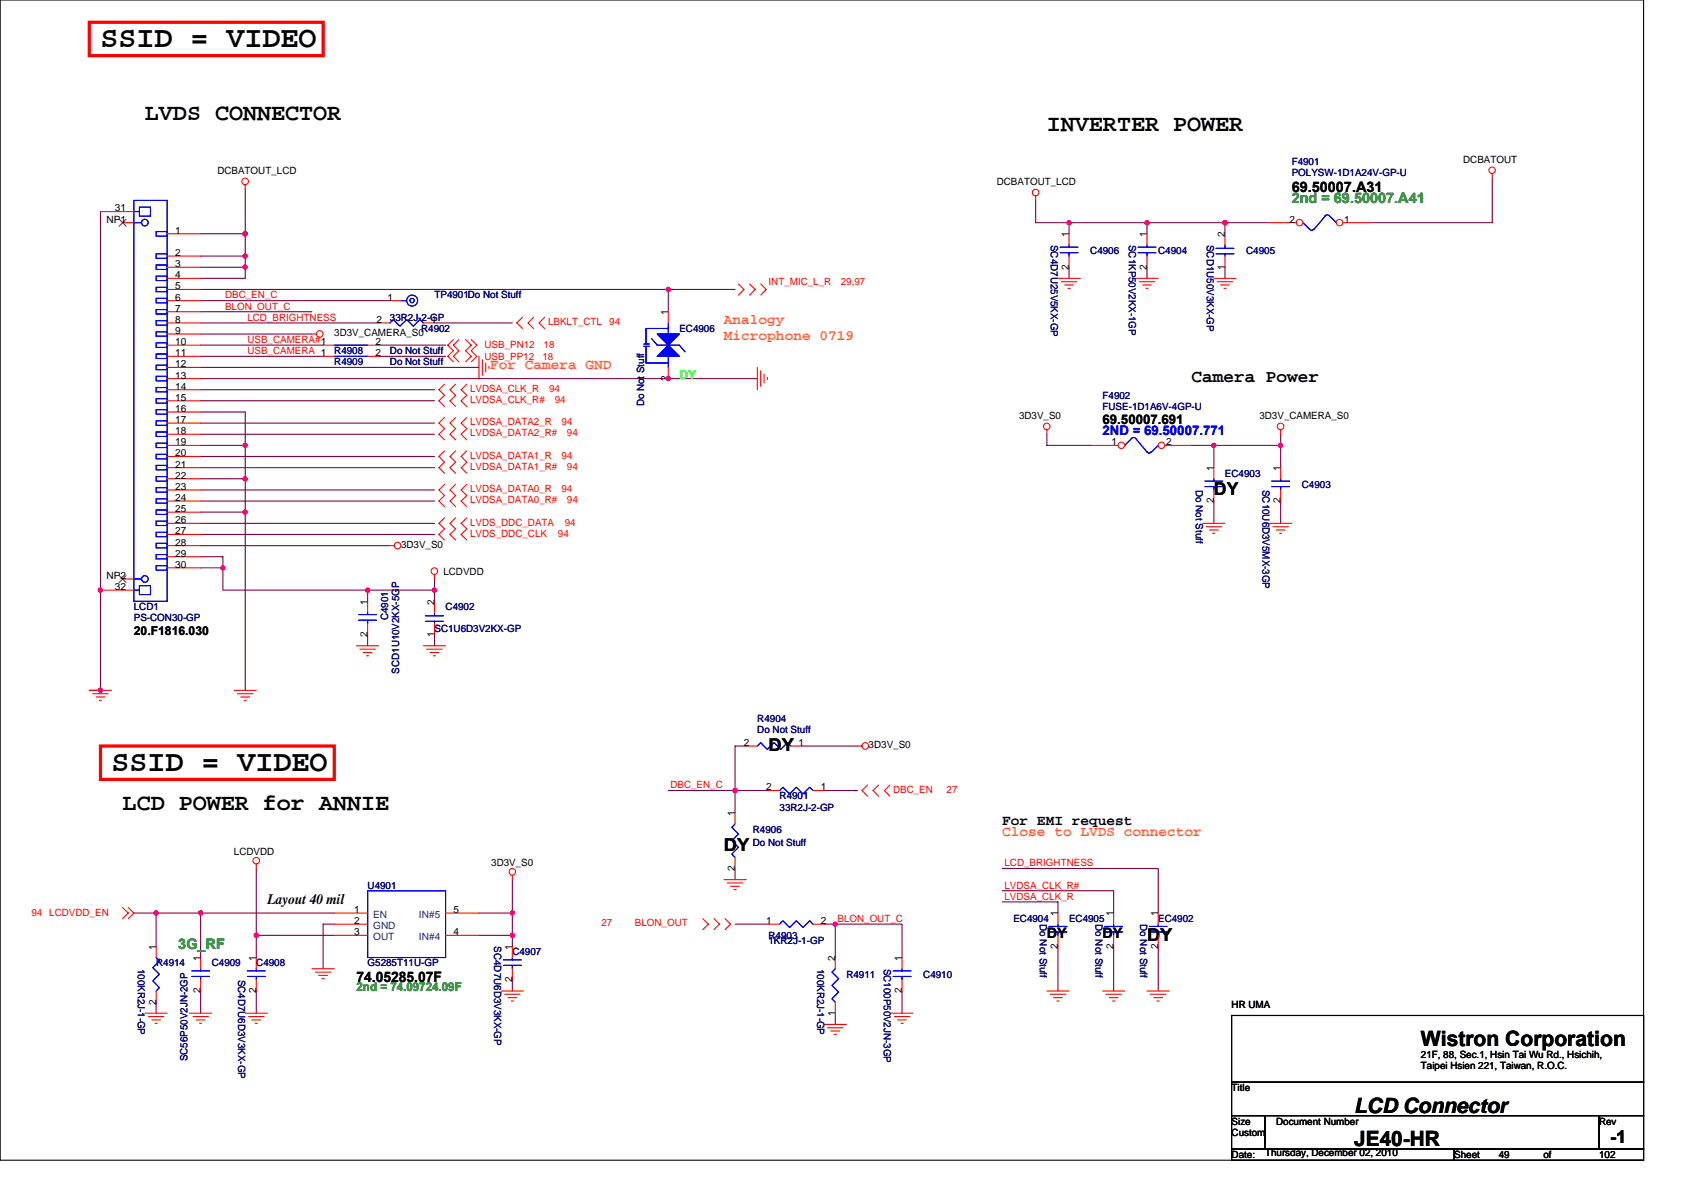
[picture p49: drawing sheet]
<svg xmlns="http://www.w3.org/2000/svg" width="297mm" height="210mm" viewBox="0 0 297 210" stroke-linecap="round" stroke-linejoin="round" font-family="sans-serif">
<defs><g id="words">
<g font-size="5.3">
<text x="17.6" y="8.3">SSID = VIDEO</text>
<text x="19.6" y="135.5">SSID = VIDEO</text>
</g>
<g font-size="4.1">
<text x="25.5" y="21">LVDS CONNECTOR</text>
<text x="183.9" y="23">INVERTER POWER</text>
<text x="21.5" y="142.3">LCD POWER for ANNIE</text>
</g>
<g font-size="3.7">
<text x="249.6" y="183.8">Wistron Corporation</text>
<text x="237.9" y="195.5">LCD Connector</text>
<text x="237.9" y="201.4">JE40-HR</text>
</g>
<g font-size="3.1">
<text x="209.3" y="67.1">Camera Power</text>
<text x="213.2" y="87">DY</text>
<text x="135" y="132">DY</text>
<text x="127.2" y="149.6">DY</text>
<text x="201.5" y="165.2">DY</text>
<text x="282.8" y="200.8">-1</text>
</g>
<g font-size="2.5" fill="#008000">
<text x="226.9" y="35.6">2nd = 69.50007.A41</text>
<text x="31.3" y="166.7">3G_RF</text>
</g>
<g font-size="2.5">
<text x="226.9" y="33.7">69.50007.A31</text>
<text x="176.1" y="144.9">For EMI request</text>
<text x="47" y="158.7">Layout 40 mil</text>
<text x="183.9" y="164.7">DY</text>
<text x="193.7" y="164.7">DY</text>
<text x="62.6" y="172.5">74.05285.07F</text>
</g>
<g font-size="2.5" fill="#ff8000">
<text x="127.2" y="56.9">Analogy</text>
<text x="127.2" y="59.8">Microphone 0719</text>
<text x="86.1" y="64.7">For Camera GND</text>
<text x="176.1" y="146.9">Close to LVDS connector</text>
</g>
<text font-size="2.3" x="193.7" y="74.5">69.50007.691</text>
<text font-size="2.3" fill="#00f" x="193.7" y="76.5">2ND = 69.50007.771</text>
<text font-size="2.1" fill="#0f0" x="119.3" y="66.5">DY</text>
<text font-size="2.1" x="23.5" y="111.5">20.F1816.030</text>
<text font-size="2.1" fill="#008000" x="62.6" y="174.1">2nd = 74.09724.09F</text>
<g font-size="1.8" fill="#000080">
<text x="226.9" y="29">F4901</text>
<text x="226.9" y="30.9">POLYSW-1D1A24V-GP-U</text>
<text x="184.6" y="43" transform="rotate(90 184.6 43)">SC4D7U25V5KX-GP</text>
<text x="191.5" y="44.6">C4906</text>
<text x="198.3" y="43" transform="rotate(90 198.3 43)">SC1KP50V2KX-1GP</text>
<text x="203.5" y="44.6">C4904</text>
<text x="212" y="43" transform="rotate(90 212 43)">SCD1U50V3KX-GP</text>
<text x="218.9" y="44.6">C4905</text>
<text x="76.3" y="52.4">TP4901Do Not Stuff</text>
<text x="68.5" y="56.3">33R2J-2-GP</text>
<text x="74" y="58.3">R4902</text>
<text x="119.3" y="58.3">EC4906</text>
<text x="58.7" y="64.2">R4909</text>
<text x="58.7" y="62.2">R4908</text>
<text x="68.5" y="64.2">Do Not Stuff</text>
<text x="68.5" y="62.2">Do Not Stuff</text>
<text x="113.2" y="71.4" transform="rotate(-90 113.2 71.4)">Do Not Stuff</text>
<text x="193.7" y="70">F4902</text>
<text x="193.7" y="72">FUSE-1D1A6V-4GP-U</text>
<text x="215.2" y="83.7">EC4903</text>
<text x="210" y="86.1" transform="rotate(90 210 86.1)">Do Not Stuff</text>
<text x="221.8" y="86.1" transform="rotate(90 221.8 86.1)">SC10U6D3V5MX-3GP</text>
<text x="228.7" y="85.7">C4903</text>
<text x="23.5" y="107.2">LCD1</text>
<text x="78.3" y="107.2">C4902</text>
<text x="23.5" y="109.1">PS-CON30-GP</text>
<text x="68.2" y="108.9" transform="rotate(-90 68.2 108.9)">C4901</text>
<text x="76.3" y="111.1">SC1U6D3V2KX-GP</text>
<text x="70.1" y="118.3" transform="rotate(-90 70.1 118.3)">SCD1U10V2KX-5GP</text>
<text x="133" y="126.7">R4904</text>
<text x="133" y="128.7">Do Not Stuff</text>
<text x="136.9" y="140.4">R4901</text>
<text x="136.9" y="142.4">33R2J-2-GP</text>
<text x="132.2" y="146.3">R4906</text>
<text x="132.2" y="148.6">Do Not Stuff</text>
<text x="64.6" y="156.1">U4901</text>
<text x="178" y="161.9">EC4904</text>
<text x="187.8" y="161.9">EC4905</text>
<text x="203.5" y="161.9">EC4902</text>
<text x="86.8" y="166.2" transform="rotate(90 86.8 166.2)">SC4D7U6D3V3KX-GP</text>
<text x="90" y="167.8">C4907</text>
<text x="135" y="164.9">R4903</text>
<text x="135" y="165.9">1KR2J-1-GP</text>
<text x="182.6" y="162.3" transform="rotate(90 182.6 162.3)">Do Not Stuff</text>
<text x="192.4" y="162.3" transform="rotate(90 192.4 162.3)">Do Not Stuff</text>
<text x="200.3" y="162.3" transform="rotate(90 200.3 162.3)">Do Not Stuff</text>
<text x="24.2" y="170.2" transform="rotate(90 24.2 170.2)">100KR2J-1-GP</text>
<text x="27.4" y="169.8">R4914</text>
<text x="37.2" y="169.8">C4909</text>
<text x="41.8" y="172.1" transform="rotate(90 41.8 172.1)">SC4D7U6D3V3KX-GP</text>
<text x="45" y="169.8">C4908</text>
<text x="64.6" y="169.8">G5285T11U-GP</text>
<text x="143.5" y="170.2" transform="rotate(90 143.5 170.2)">100KR2J-1-GP</text>
<text x="148.7" y="171.7">R4911</text>
<text x="155.3" y="170.2" transform="rotate(90 155.3 170.2)">SC100P50V2JN-3GP</text>
<text x="162.2" y="171.7">C4910</text>
<text x="33" y="186.4" transform="rotate(-90 33 186.4)">SC56P50V2JN-2GP</text>
</g>
<g font-size="1.8">
<text x="257" y="28.6">DCBATOUT</text>
<text x="38.2" y="30.5">DCBATOUT_LCD</text>
<text x="175.1" y="32.5">DCBATOUT_LCD</text>
<text x="18.7" y="39.1">NP1</text>
<text x="20.2" y="37.1">31</text>
<text x="30.8" y="41">1</text>
<text x="187.8" y="41.7" transform="rotate(-90 187.8 41.7)">1</text>
<text x="201.5" y="41.7" transform="rotate(-90 201.5 41.7)">1</text>
<text x="215.2" y="41.7" transform="rotate(-90 215.2 41.7)">2</text>
<text x="226.5" y="39.1">2</text>
<text x="236.1" y="39.1">1</text>
<text x="30.8" y="45">2</text>
<text x="30.8" y="46.9">3</text>
<text x="187.8" y="47.3" transform="rotate(-90 187.8 47.3)">2</text>
<text x="201.5" y="47.3" transform="rotate(-90 201.5 47.3)">2</text>
<text x="215.2" y="47.3" transform="rotate(-90 215.2 47.3)">1</text>
<text x="30.8" y="48.9">4</text>
<text x="30.8" y="50.8">5</text>
<text x="30.8" y="52.8">6</text>
<text x="68.1" y="52.8">1</text>
<text x="30.8" y="54.7">7</text>
<text x="30.8" y="56.7">8</text>
<text x="30.8" y="58.7">9</text>
<text x="58.7" y="59.1">3D3V_CAMERA_S0</text>
<text x="66.1" y="56.7">2</text>
<text x="75.7" y="56.7">1</text>
<text x="117.4" y="55.4" transform="rotate(-90 117.4 55.4)">1</text>
<text x="30.8" y="60.6">10</text>
<text x="30.8" y="62.6">11</text>
<text x="30.8" y="64.5">12</text>
<text x="66" y="62.6">2</text>
<text x="66" y="60.6">2</text>
<text x="30.8" y="66.5">13</text>
<text x="30.8" y="68.4">14</text>
<text x="30.8" y="70.4">15</text>
<text x="117.4" y="66.9" transform="rotate(-90 117.4 66.9)">2</text>
<text x="30.8" y="72.3">16</text>
<text x="30.8" y="74.3">17</text>
<text x="30.8" y="76.3">18</text>
<text x="179" y="73.5">3D3V_S0</text>
<text x="221.2" y="73.5">3D3V_CAMERA_S0</text>
<text x="30.8" y="78.2">19</text>
<text x="30.8" y="80.2">20</text>
<text x="30.8" y="82.1">21</text>
<text x="195.2" y="78.2">1</text>
<text x="204.8" y="78.2">2</text>
<text x="213.2" y="82.7" transform="rotate(-90 213.2 82.7)">1</text>
<text x="224.9" y="82.7" transform="rotate(-90 224.9 82.7)">1</text>
<text x="30.8" y="84.1">22</text>
<text x="30.8" y="86">23</text>
<text x="30.8" y="88">24</text>
<text x="30.8" y="89.9">25</text>
<text x="213.2" y="88.4" transform="rotate(-90 213.2 88.4)">2</text>
<text x="224.9" y="88.4" transform="rotate(-90 224.9 88.4)">2</text>
<text x="30.8" y="91.9">26</text>
<text x="30.8" y="93.9">27</text>
<text x="30.8" y="95.8">28</text>
<text x="18.7" y="101.7">NP2</text>
<text x="30.8" y="97.8">29</text>
<text x="30.8" y="99.7">30</text>
<text x="70.4" y="96.2">3D3V_S0</text>
<text x="77.9" y="100.9">LCDVDD</text>
<text x="20.2" y="103.6">32</text>
<text x="64.6" y="106.2" transform="rotate(-90 64.6 106.2)">1</text>
<text x="76.3" y="106.2" transform="rotate(-90 76.3 106.2)">2</text>
<text x="64.6" y="111.9" transform="rotate(-90 64.6 111.9)">2</text>
<text x="76.3" y="111.9" transform="rotate(-90 76.3 111.9)">1</text>
<text x="130.7" y="131">2</text>
<text x="140.3" y="131">1</text>
<text x="152.6" y="131.4">3D3V_S0</text>
<text x="129.1" y="143.4" transform="rotate(-90 129.1 143.4)">1</text>
<text x="134.6" y="138.8">2</text>
<text x="144.2" y="138.8">1</text>
<text x="41.1" y="150.2">LCDVDD</text>
<text x="86.3" y="152.2">3D3V_S0</text>
<text x="129.1" y="153" transform="rotate(-90 129.1 153)">2</text>
<text x="62.2" y="160.4">1</text>
<text x="79.6" y="160.4">5</text>
<text x="185.8" y="161" transform="rotate(-90 185.8 161)">1</text>
<text x="195.6" y="161" transform="rotate(-90 195.6 161)">1</text>
<text x="203.4" y="161" transform="rotate(-90 203.4 161)">1</text>
<text x="27.4" y="166.8" transform="rotate(-90 27.4 166.8)">1</text>
<text x="62.2" y="162.3">2</text>
<text x="62.2" y="164.3">3</text>
<text x="79.6" y="164.3">4</text>
<text x="90" y="166.8" transform="rotate(-90 90 166.8)">1</text>
<text x="134.6" y="162.3">1</text>
<text x="144.2" y="162.3">2</text>
<text x="185.8" y="166.7" transform="rotate(-90 185.8 166.7)">2</text>
<text x="195.6" y="166.7" transform="rotate(-90 195.6 166.7)">2</text>
<text x="203.4" y="166.7" transform="rotate(-90 203.4 166.7)">2</text>
<text x="35.2" y="168.8" transform="rotate(-90 35.2 168.8)">1</text>
<text x="45" y="168.8" transform="rotate(-90 45 168.8)">1</text>
<text x="90" y="172.5" transform="rotate(-90 90 172.5)">2</text>
<text x="146.7" y="168.8" transform="rotate(-90 146.7 168.8)">2</text>
<text x="158.4" y="168.8" transform="rotate(-90 158.4 168.8)">1</text>
<text x="27.4" y="176.4" transform="rotate(-90 27.4 176.4)">2</text>
<text x="35.2" y="174.5" transform="rotate(-90 35.2 174.5)">2</text>
<text x="45" y="174.5" transform="rotate(-90 45 174.5)">2</text>
<text x="146.7" y="178.4" transform="rotate(-90 146.7 178.4)">1</text>
<text x="158.4" y="174.5" transform="rotate(-90 158.4 174.5)">2</text>
<text x="216.3" y="177">HR UMA</text>
<text x="249.6" y="185.8">21F, 88, Sec.1, Hsin Tai Wu Rd., Hsichih,</text>
<text x="216.3" y="191.7">Title</text>
<text x="249.6" y="187.8">Taipei Hsien 221, Taiwan, R.O.C.</text>
<text x="216.3" y="197.5">Size</text>
<text x="224.2" y="197.5">Document Number</text>
<text x="280.9" y="197.5">Rev</text>
<text x="216.3" y="203.4">Date:</text>
<text x="216.3" y="199.5">Custom</text>
<text x="222.2" y="203">Thursday, December 02, 2010</text>
<text x="255.5" y="203.4">Sheet</text>
<text x="263.3" y="203.4">49</text>
<text x="271.1" y="203.4">of</text>
<text x="280.9" y="203.4">102</text>
</g>
<g font-size="1.8" fill="#f00">
<text x="39.5" y="52.4">DBC_EN_C</text>
<text x="135" y="50.1">INT_MIC_L_R</text>
<text x="147.7" y="50.1">29,97</text>
<text x="39.5" y="54.4">BLON_OUT_C</text>
<text x="43.5" y="56.3">LCD_BRIGHTNESS</text>
<text x="96.3" y="57.1">LBKLT_CTL</text>
<text x="107" y="57.1">94</text>
<text x="43.5" y="62.2">USB_CAMERA 1</text>
<text x="43.5" y="60.2">USB_CAMERA#1</text>
<text x="85.1" y="63.2">USB_PP12</text>
<text x="85.1" y="61.2">USB_PN12</text>
<text x="95.3" y="63.2">18</text>
<text x="95.5" y="61.2">18</text>
<text x="82.6" y="68.9">LVDSA_CLK_R</text>
<text x="82.6" y="70.8">LVDSA_CLK_R#</text>
<text x="96.5" y="68.9">94</text>
<text x="97.4" y="70.8">94</text>
<text x="82.6" y="76.7">LVDSA_DATA2_R#</text>
<text x="82.6" y="74.7">LVDSA_DATA2_R</text>
<text x="98.6" y="74.7">94</text>
<text x="99.6" y="76.7">94</text>
<text x="82.6" y="80.6">LVDSA_DATA1_R</text>
<text x="82.6" y="82.5">LVDSA_DATA1_R#</text>
<text x="98.6" y="80.6">94</text>
<text x="99.6" y="82.5">94</text>
<text x="82.6" y="86.4">LVDSA_DATA0_R</text>
<text x="82.6" y="88.4">LVDSA_DATA0_R#</text>
<text x="98.6" y="86.4">94</text>
<text x="99.6" y="88.4">94</text>
<text x="82.6" y="92.3">LVDS_DDC_DATA</text>
<text x="82.6" y="94.3">LVDS_DDC_CLK</text>
<text x="98" y="94.3">94</text>
<text x="99.2" y="92.3">94</text>
<text x="117.8" y="138.5">DBC_EN_C</text>
<text x="156.9" y="139.3">DBC_EN</text>
<text x="166.3" y="139.3">27</text>
<text x="176.4" y="152.2">LCD_BRIGHTNESS</text>
<text x="5.5" y="161">94 LCDVDD_EN</text>
<text x="147.1" y="161.9">BLON_OUT_C</text>
<text x="176.4" y="158">LVDSA_CLK_R</text>
<text x="176.4" y="156.1">LVDSA_CLK_R#</text>
<text x="105.7" y="162.7">27</text>
<text x="111.5" y="162.7">BLON_OUT</text>
</g>
<g font-size="1.8" fill="#004080">
<text x="65.5" y="161.2">EN</text>
<text x="73.6" y="161.2">IN#5</text>
<text x="65.5" y="163.1">GND</text>
<text x="65.5" y="165.1">OUT</text>
<text x="73.6" y="165.1">IN#4</text>
</g>
</g></defs>
<path d="M0 0h288.7v203.8h-288.7zM216.3 178.4h72.4v11.7h-72.4zM216.3 190.1h72.4v5.9h-72.4zM216.3 196h5.9v5.8h-5.9zM222.2 196h58.7v5.8h-58.7zM280.9 196h7.8v5.8h-7.8zM216.3 201.8h39.2v2h-39.2zM255.5 201.8h33.2v2h-33.2z" fill="none" stroke="#000" stroke-width=".19"/>
<g fill="none" stroke="#800040" stroke-width=".19">
<path d="M17.6 37.2v84.1h-1.9M43.1 33.3v15.6h-7.9M181.9 35.2v3.9h5.9v2M187.8 39.1h35.2M201.5 39.1v2M215.2 39.1v2M262.1 31.3v7.8h-21.5M35.2 50.8h82.2v4M35.2 56.7h31.3M35.2 58.7h19.6M35.2 52.8h33.3M35.2 41.1h7.9"/>
<path d="M35.2 46.9h7.9M35.2 45h7.9M35.2 54.8h19.6M76.3 56.7h13.7M117.4 50.8h11.7M187.8 46.9v2M201.5 46.9v2M215.2 46.9v2M35.2 78.2h7.9v5.9M35.2 66.5h97.8M35.2 74.3h41.1M35.2 76.3h41.1"/>
<path d="M35.2 72.4h7.9v5.8M35.2 62.6h21.6M35.2 60.6h21.6M35.2 64.5h48.9M35.2 70.4h41.1M35.2 68.5h41.1M66.5 62.6h11.8M66.5 60.6h11.8M183.9 76.3v1.9h7.8M209.3 78.2h3.9v3.9M213.2 78.2h11.8M225 76.3v5.8"/>
<path d="M35.2 90h7.9v31.3M35.2 97.8h4v1.9h-4M35.2 86.1h41.1M35.2 88h41.1M35.2 80.2h41.1M35.2 82.1h41.1M35.2 95.8h33.3M35.2 84.1h7.9M35.2 91.9h41.1M35.2 93.9h41.1M39.2 99.7v4h37.1M43.1 84.1v5.9"/>
<path d="M213.2 88v3.9M225 88v3.9M64.6 103.7v1.9M64.6 111.5v1.9M76.3 101.7v3.9M76.3 111.5v1.9M117.4 138.9h11.7v3.9M131.1 131h-2v7.9h5.9M140.9 131h9.7M144.8 138.9h5.8M45 152.5v15.7M90 154.5v11.7"/>
<path d="M129.1 152.5v2M176.1 152.5h27.4v7.9M176.1 158.4h9.7v2M176.1 156.5h19.5v3.9M23.5 160.4h35.2M27.4 160.4v5.8M27.4 176v2M35.2 160.4v7.8M35.2 174.1v3.9M45 174.1v3.9M45 164.3h13.7M58.7 162.3h-1.9v7.9"/>
<path d="M84.1 160.4h5.9M84.1 164.3h5.9M90 172.1v2M129.1 162.3h5.9M144.8 162.3h1.9M146.7 162.3h11.8v5.9M146.7 162.3v5.9M146.7 178v1.9M158.5 174.1v3.9M185.8 166.2v7.9M195.6 166.2v7.9M203.5 166.2v7.9"/>
</g>
<g fill="#f0f" stroke="#f0f" stroke-width=".19">
<circle cx="27.4" cy="160.4" r=".38"/>
<circle cx="90" cy="160.4" r=".38"/>
<circle cx="45" cy="164.3" r=".38"/>
<circle cx="90" cy="164.3" r=".38"/>
<circle cx="35.2" cy="160.4" r=".38"/>
<circle cx="129.1" cy="138.9" r=".38"/>
<circle cx="146.7" cy="162.3" r=".38"/>
<circle cx="17.6" cy="103.7" r=".38"/>
<circle cx="17.6" cy="121.2" r=".38"/>
<circle cx="215.2" cy="39.1" r=".38"/>
<circle cx="201.5" cy="39.1" r=".38"/>
<circle cx="187.8" cy="39.1" r=".38"/>
<circle cx="224.9" cy="78.2" r=".38"/>
<circle cx="213.2" cy="78.2" r=".38"/>
<circle cx="39.1" cy="99.7" r=".38"/>
<circle cx="117.4" cy="50.8" r=".38"/>
<circle cx="117.4" cy="66.5" r=".38"/>
<circle cx="43.1" cy="84.1" r=".38"/>
<circle cx="76.3" cy="103.7" r=".38"/>
<circle cx="64.6" cy="103.7" r=".38"/>
<circle cx="43.1" cy="78.2" r=".38"/>
<circle cx="43.1" cy="41.1" r=".38"/>
<circle cx="43.1" cy="46.9" r=".38"/>
<circle cx="43.1" cy="90" r=".38"/>
<circle cx="43.1" cy="45" r=".38"/>
</g>
<g fill="none" stroke="#f00" stroke-width=".19">
<path d="M43.1 32.5v.8M181.9 34.4v.8M262.1 30.5v.8M54.8 58.7h.8M79.6 59.6l-.9 1 .9 1-.9 1 .9 1M80.6 59.6l-1 1 1 1-1 1 1 1M81.8 59.6l1 1-1 1 1 1-1 1M82.8 59.6l1 1-1 1 1 1-1 1M91.8 55.7l-1 1 1 1M93.7 55.7l-1 1 1 1M95.7 55.7l-1 1 1 1M129.7 49.9l1 .9-1 1"/>
<path d="M131.7 49.9l.9 .9-.9 1M133.6 49.9l1 .9-1 1M185.8 48.9h4M186.4 49.5h2.8M187 50.1h1.6M187.6 50.7h.4M199.5 48.9h4M200.1 49.5h2.8M200.7 50.1h1.6M201.3 50.7h.4M213.2 48.9h3.9M213.8 49.5h2.8"/>
<path d="M214.4 50.1h1.6M215 50.7h.4M78.1 67.5l-1 1 1 .9-1 1 1 1M78.1 79.2l-1 1 1 1-1 .9 1 1M78.1 73.3l-1 1 1 1-1 1 1 1M80 67.5l-.9 1 .9 .9-.9 1 .9 1M80 79.2l-.9 1 .9 1-.9 .9 .9 1M80 73.3l-.9 1 .9 1-.9 1 .9 1M82 79.2l-1 1 1 1-1 .9 1 1M82 73.3l-1 1 1 1-1 1 1 1M82 67.5l-1 1 1 .9-1 1 1 1M84.1 62.6v3.9"/>
<path d="M84.7 63.2v2.7M85.3 63.8v1.5M85.9 64.3v.4M133 64.5v4M133.6 65.1v2.8M134.2 65.7v1.6M134.8 66.3v.4M183.9 75.5v.8M225 75.5v.8M68.5 95.8h.8M78.1 85.1l-1 1 1 .9-1 1 1 1M78.1 91l-1 .9 1 1-1 1 1 .9"/>
<path d="M80 85.1l-.9 1 .9 .9-.9 1 .9 1M80 91l-.9 .9 .9 1-.9 1 .9 .9M82 85.1l-1 1 1 .9-1 1 1 1M82 91l-1 .9 1 1-1 1 1 .9M211.3 91.9h3.9M211.9 92.5h2.7M212.4 93.1h1.6M213 93.7h.4M223 91.9h3.9M223.6 92.5h2.7M224.2 93.1h1.5M224.8 93.7h.3"/>
<path d="M62.6 113.4h3.9M63.2 114h2.8M63.8 114.6h1.6M64.4 115.2h.4M74.4 113.4h3.9M74.9 114h2.8M75.5 114.6h1.6M76.1 115.2h.4M76.3 100.9v.8M15.7 121.3h3.9M16.3 121.9h2.7M16.9 122.4h1.5"/>
<path d="M17.4 123h.4M41.1 121.3h3.9M41.7 121.9h2.7M42.3 122.4h1.6M42.9 123h.4M150.6 131h.8M152.4 137.9l-1 1 1 .9M154.3 137.9l-.9 1 .9 .9M156.3 137.9l-1 1 1 .9M21.5 159.4l1 1-1 1M22.5 159.4l1 1-1 1M45 151.8v.7"/>
<path d="M90 153.7v.8M127.2 154.5h3.9M127.8 155.1h2.7M128.3 155.7h1.6M128.9 156.3h.4M25.5 178h3.9M26.1 178.6h2.7M26.6 179.2h1.6M27.2 179.7h.4M33.3 178h3.9M33.9 178.6h2.7M34.5 179.2h1.5"/>
<path d="M35 179.7h.4M43.1 178h3.9M43.7 178.6h2.7M44.2 179.2h1.6M44.8 179.7h.4M54.8 170.2h3.9M55.4 170.8h2.7M56 171.3h1.5M56.6 171.9h.4M88.1 174.1h3.9M88.6 174.6h2.8M89.2 175.2h1.6"/>
<path d="M89.8 175.8h.4M123.4 161.4l1 .9-1 1M125.4 161.4l1 .9-1 1M127.4 161.4l.9 .9-.9 1M144.8 179.9h3.9M156.5 178h3.9M157.1 178.6h2.7M157.7 179.2h1.5M158.3 179.7h.4M183.9 174.1h3.9M184.5 174.6h2.7M185.1 175.2h1.5"/>
<path d="M185.6 175.8h.4M193.7 174.1h3.9M194.2 174.6h2.8M194.8 175.2h1.6M195.4 175.8h.4M201.5 174.1h3.9M202.1 174.6h2.7M202.7 175.2h1.5M203.2 175.8h.4M145.3 180.5h2.8M145.9 181.1h1.6M146.5 181.7h.4"/>
<circle cx="43.1" cy="31.9" r=".58"/>
<circle cx="181.9" cy="33.8" r=".57"/>
<circle cx="262.1" cy="29.9" r=".57"/>
<circle cx="56.2" cy="58.7" r=".58"/>
<circle cx="183.9" cy="74.9" r=".58"/>
<circle cx="224.9" cy="74.9" r=".58"/>
<circle cx="69.8" cy="95.8" r=".57"/>
<circle cx="76.3" cy="100.3" r=".58"/>
<circle cx="152" cy="131" r=".58"/>
<circle cx="45" cy="151.2" r=".57"/>
<circle cx="90" cy="153.1" r=".58"/>
</g>
<path d="M15.7 3.9h41.1v5.9h-41.1zM17.6 131h41.1v5.9h-41.1z" fill="none" stroke="#f00" stroke-width=".57"/>
<path d="M228.9 39.1l1.1 1.2M232.7 37.9l.4-.2 .5 .2M232.8 38l-2 2.3M233.6 38l1.1 1.1M230.1 40.2a.38 .38 0 0 0 .3 .3 .38 .38 0 0 0 .4-.3" fill="none" stroke="#00f" stroke-width=".19"/>
<circle cx="235.3" cy="39.1" r=".57" fill="#fff" stroke="#f00" stroke-width=".19"/>
<path d="M235.9 39.1h4.7" fill="none" stroke="#f00" stroke-width=".19"/>
<circle cx="228.3" cy="39.1" r=".57" fill="#fff" stroke="#f00" stroke-width=".19"/>
<g fill="none" stroke="#f00" stroke-width=".19">
<path d="M223 39.1h4.7M66.5 56.7h2M74.4 56.7h1.9M117.4 54.8v1.9M187.8 41.1v1.9M187.8 45v1.9M56.8 62.6h1.9M64.6 62.6h1.9M117.4 64.5v2M213.2 82.1v2M213.2 86.1v1.9M225 82.1v2"/>
<path d="M225 86.1v1.9M64.6 105.6v2M64.6 109.5v2M76.3 105.6v2M76.3 109.5v2M135 138.9h1.9M142.8 138.9h2M129.1 142.8v1.9M129.1 150.6v1.9M27.4 166.2v2M27.4 174.1v1.9M35.2 168.2v2"/>
<path d="M35.2 172.1v2M45 168.2v2M45 172.1v2M58.7 160.4h5.9M58.7 162.3h5.9M58.7 164.3h5.9M78.3 160.4h5.8M78.3 164.3h5.8M158.5 168.2v2M158.5 172.1v2M185.8 160.4v1.9M185.8 164.3v1.9"/>
<path d="M203.5 160.4v1.9M203.5 164.3v1.9"/>
</g>
<g fill="none" stroke="#00f" stroke-width=".19">
<path d="M68.5 56.7l.6-.6 1.1 1.2 1.2-1.2 1.2 1.2 1.2-1.2 .6 .6M114.4 59.5l1 1.1h3.9l1 1.2M117.4 56.7v3.9M117.4 57.7h-3.9v2.7M186.2 43.4h3.2M186.2 44.4h3.2M187.8 43v.4M187.8 44.4v.6M58.7 62.6h5.9M113.1 60.8h1M113.1 60.4h1M113.5 60.8v3h3.9"/>
<path d="M117.4 62.6v1.9M198.7 77a.59 .59 0 0 1 .8 0M198.8 77.1l-1.2 1.1M199.5 77.1l2 2.3M201.5 79.4a.38 .38 0 0 0 .4 .2 .38 .38 0 0 0 .3-.2M203.5 78.2l-1.2 1.2M211.7 84.5h3.1M211.7 85.5h3.1M213.2 84.1v.4M213.2 85.5v.6M223.4 84.5h3.1M223.4 85.5h3.1"/>
<path d="M225 84.1v.4M225 85.5v.6M63 107.9h3.1M63 108.9h3.1M64.6 107.6v.3M64.6 108.9v.6M74.8 109.1h3.1M74.8 108.2h3.1M76.3 107.6v.6M76.3 109.1v.4M136.9 138.9l.6-.6 1.2 1.1 1.2-1.1 1.2 1.1 1.1-1.1 .6 .6M64.6 156.5h13.7v11.7h-13.7z"/>
<path d="M129.1 144.7l-.6 .6 1.2 1.2-1.2 1.2 1.2 1.1-1.2 1.2 .6 .6M27.4 168.2l.6 .6-1.2 1.2 1.2 1.1-1.2 1.2 1.2 1.2-.6 .6M33.7 170.5h3.1M33.7 171.5h3.1M35.2 170.2v.3M35.2 171.5v.6M43.5 170.5h3.1M43.5 171.5h3.1M45 170.2v.3M45 171.5v.6M156.9 170.5h3.1M156.9 171.5h3.1"/>
<path d="M158.5 170.2v.3M158.5 171.5v.6M184.3 162.7h3.1M184.3 163.7h3.1M185.8 162.3v.4M185.8 163.7v.6M201.9 162.7h3.1M201.9 163.7h3.1M203.5 162.3v.4M203.5 163.7v.6"/>
</g>
<g fill="#00f" stroke="#00f" stroke-width=".19">
<path d="M115.4 58.7h3.9l-1.9 1.9z"/>
<path d="M117.4 60.6l1.9 2h-3.9z" fill-rule="evenodd"/>
<path d="M117.4 60.6l1.9 2h-3.9z" fill-rule="evenodd"/>
</g>
<circle cx="197" cy="78.2" r=".57" fill="#fff" stroke="#f00" stroke-width=".19"/>
<path d="M191.7 78.2h4.7" fill="none" stroke="#f00" stroke-width=".19"/>
<circle cx="204" cy="78.2" r=".57" fill="#fff" stroke="#f00" stroke-width=".19"/>
<g fill="none" stroke="#f00" stroke-width=".19">
<path d="M17.6 37.2h5.9M21.5 39.1h2M29.4 41.1h5.8M29.4 45h5.8M29.4 46.9h5.8M29.4 48.9h5.8M29.4 50.8h5.8M29.4 52.8h5.8M29.4 54.8h5.8M29.4 56.7h5.8M29.4 58.7h5.8M68.5 52.8h1.9"/>
<path d="M201.5 41.1v1.9M201.5 45v1.9M215.2 41.1v1.9M215.2 45v1.9M29.4 78.2h5.8M29.4 60.6h5.8M29.4 62.6h5.8M29.4 64.5h5.8M29.4 66.5h5.8M29.4 68.5h5.8M29.4 70.4h5.8M29.4 72.4h5.8"/>
<path d="M29.4 74.3h5.8M29.4 76.3h5.8M56.8 60.6h1.9M64.6 60.6h1.9M204.6 78.2h4.7M29.4 80.2h5.8M29.4 82.1h5.8M29.4 84.1h5.8M29.4 86.1h5.8M29.4 88h5.8M29.4 90h5.8M29.4 91.9h5.8"/>
<path d="M29.4 93.9h5.8M29.4 95.8h5.8M29.4 97.8h5.8M29.4 99.7h5.8M17.6 103.7h5.9M21.5 101.7h2M131.1 131h1.9M138.9 131h2M90 166.2v2M90 170.2v1.9M135 162.3h1.9M142.8 162.3h2"/>
<path d="M146.7 168.2v2M146.7 176v2M195.6 160.4v1.9M195.6 164.3v1.9"/>
</g>
<g fill="none" stroke="#00f" stroke-width=".19">
<path d="M23.5 35.2h5.9v70.4h-5.9zM23.5 37.2h1M23.5 39.1h1.4M24.5 36.4h1.9v1.6h-1.9zM27.4 44.6h2v.8h-2zM27.4 46.5h2v.8h-2zM27.4 48.5h2v.8h-2zM27.4 50.5h2v.7h-2zM27.4 58.3h2v.8h-2zM27.4 54.4h2v.8h-2zM27.4 56.3h2v.8h-2zM27.4 52.4h2v.8h-2z"/>
<path d="M27.4 40.7h2v.8h-2zM70.4 52.8h1M199.9 43.4h3.1M199.9 44.4h3.1M201.5 43v.4M201.5 44.4v.6M213.6 44.6h3.1M213.6 43.6h3.1M215.2 43v.6M215.2 44.6v.4M27.4 60.2h2v.8h-2zM27.4 68.1h2v.7h-2z"/>
<path d="M27.4 64.2h2v.7h-2zM27.4 70h2v.8h-2zM27.4 66.1h2v.8h-2zM27.4 62.2h2v.8h-2zM27.4 77.9h2v.7h-2zM27.4 73.9h2v.8h-2zM27.4 79.8h2v.8h-2zM27.4 75.9h2v.8h-2zM27.4 72h2v.7h-2zM58.7 60.6h5.9M27.4 87.6h2v.8h-2zM27.4 83.7h2v.8h-2z"/>
<path d="M27.4 89.6h2v.8h-2zM27.4 85.7h2v.7h-2zM27.4 81.7h2v.8h-2zM27.4 97.4h2v.8h-2zM27.4 93.5h2v.8h-2zM27.4 99.4h2v.7h-2zM27.4 95.4h2v.8h-2zM27.4 91.5h2v.8h-2zM23.5 101.7h1.4M23.5 103.7h1M24.5 102.9h1.9v1.5h-1.9zM133 131l.6-.5 1.2 1.1 1.2-1.1 1.1 1.1 1.2-1.1 .6 .5"/>
<path d="M88.4 168.6h3.2M88.4 169.6h3.2M90 168.2v.4M90 169.6v.6M136.9 162.3l.6-.6 1.2 1.2 1.2-1.2 1.2 1.2 1.1-1.2 .6 .6M146.7 170.2l-.6 .6 1.2 1.1-1.2 1.2 1.2 1.2-1.2 1.1 .6 .6M194.1 162.7h3.1M194.1 163.7h3.1M195.6 162.3v.4M195.6 163.7v.6"/>
<circle cx="25.4" cy="39.1" r=".58"/>
<circle cx="72.4" cy="52.8" r=".38"/>
<circle cx="72.4" cy="52.8" r=".96"/>
<circle cx="25.4" cy="101.7" r=".58"/>
</g>
<path d="M21 38.5l1.2 1.2M22.1 38.5l-1.2 1.2M21 101.1l1.2 1.2M22.1 101.1l-1.2 1.2" fill="none" stroke="#804000" stroke-width=".18"/>
<g fill="#f0f" stroke="#f0f" stroke-width=".19">
<circle cx="27.4" cy="160.4" r=".38"/>
<circle cx="90" cy="160.4" r=".38"/>
<circle cx="45" cy="164.3" r=".38"/>
<circle cx="90" cy="164.3" r=".38"/>
<circle cx="35.2" cy="160.4" r=".38"/>
<circle cx="129.1" cy="138.9" r=".38"/>
<circle cx="146.7" cy="162.3" r=".38"/>
<circle cx="17.6" cy="103.7" r=".38"/>
<circle cx="17.6" cy="121.2" r=".38"/>
<circle cx="215.2" cy="39.1" r=".38"/>
<circle cx="201.5" cy="39.1" r=".38"/>
<circle cx="187.8" cy="39.1" r=".38"/>
<circle cx="224.9" cy="78.2" r=".38"/>
<circle cx="213.2" cy="78.2" r=".38"/>
<circle cx="39.1" cy="99.7" r=".38"/>
<circle cx="117.4" cy="50.8" r=".38"/>
<circle cx="117.4" cy="66.5" r=".38"/>
<circle cx="43.1" cy="84.1" r=".38"/>
<circle cx="76.3" cy="103.7" r=".38"/>
<circle cx="64.6" cy="103.7" r=".38"/>
<circle cx="43.1" cy="78.2" r=".38"/>
<circle cx="43.1" cy="41.1" r=".38"/>
<circle cx="43.1" cy="46.9" r=".38"/>
<circle cx="43.1" cy="90" r=".38"/>
<circle cx="43.1" cy="45" r=".38"/>
</g>
<use href="#words"/>
</svg>
